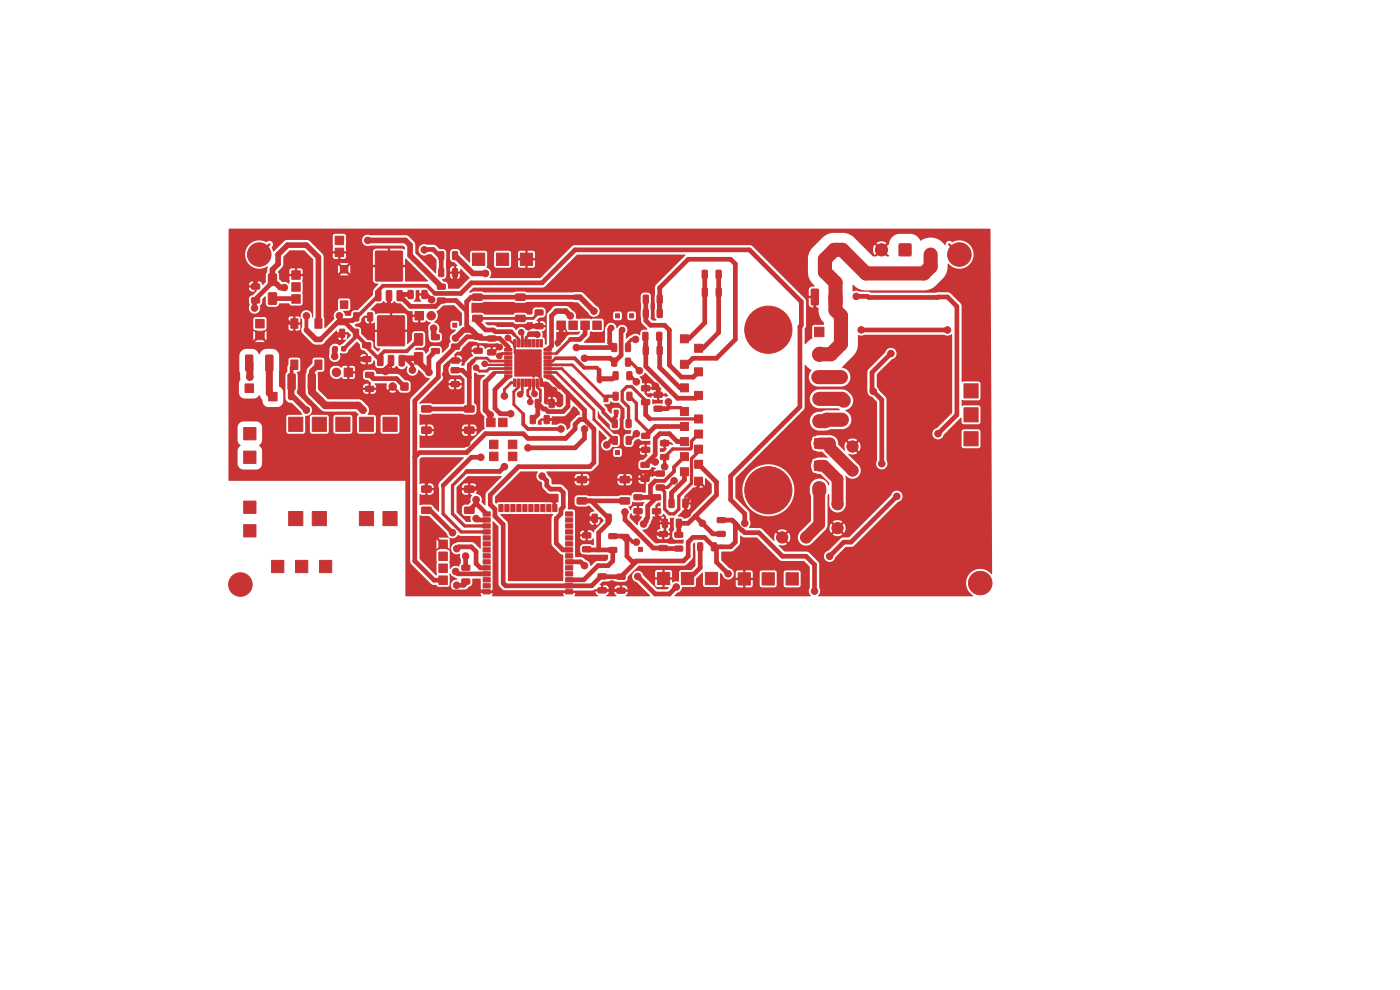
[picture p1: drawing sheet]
<svg xmlns="http://www.w3.org/2000/svg" width="297mm" height="210mm" viewBox="0 0 297 210" stroke-linecap="round" stroke-linejoin="round" font-family="sans-serif">
<g fill="#c83434" stroke="#c83434" stroke-width=".21">
<path d="M172.1 61.4l1.3-.1 .2 .2v3l-.1 .2h-1.2l-.2-.2z"/>
<path d="M176.4 61.4l1.3-.1 .2 .2v3l-.1 .2h-1.2l-.2-.2z"/>
<path d="M107.8 93.4h1.8v1.8h-1.8z"/>
<path d="M107.8 95.9h1.8v1.8h-1.8z"/>
<path d="M103.5 74.3l1.6-.1 .1 .2v.8l-.2 .1h-1.4l-.2-.2z"/>
<path d="M103.5 71.3l1.6-.1 .1 .3v.7l-.2 .2h-1.4l-.2-.3z"/>
<path d="M126.9 121.8l1.6-.1 .1 .3v.7l-.2 .2-1.4-.1-.2-.2z"/>
<path d="M126.9 124.7h1.6l.1 .2v.7l-.2 .2h-1.4l-.2-.2z"/>
<path d="M125.8 68.1h1.8v1.8h-1.8z"/>
<path d="M123.2 68.1h1.8v1.8h-1.8z"/>
<path d="M120.7 68.1h1.8v1.8h-1.8z"/>
<path d="M118.1 68.1h1.8v1.8h-1.8z"/>
<path d="M96 57h.8l.3 .1v1.4l-.2 .2h-.7l-.2-.1z"/>
<path d="M93.1 57h.8l.3 .1v1.4l-.2 .2h-.7l-.2-.1z"/>
<path d="M130 92.6l.8-.1 .2 .2v1.3l-.2 .3h-.7l-.2-.2z"/>
<path d="M132.9 92.6l.8-.1 .2 .2v1.3l-.1 .3h-.7l-.3-.2z"/>
<path d="M151 115.2l.8-.1 .2 .2v1.3l-.1 .3h-.8l-.2-.2z"/>
<path d="M148 115.2l.9-.1 .2 .2v1.3l-.2 .3h-.7l-.2-.2z"/>
<path d="M126.7 79.9h.9v.9h-.9z"/>
<path d="M143.2 115.9l1.5-.1 .2 .3v.7l-.3 .1h-1.3l-.2-.2z"/>
<path d="M143.2 113l1.5-.1 .2 .2v.7l-.3 .2h-1.3l-.2-.2z"/>
<path d="M54.2 67.8h1.8v1.8h-1.8z"/>
<path d="M54.2 70.3h1.8v1.8h-1.8z"/>
<path d="M96 53.4l.8-.1 .3 .2v1.3l-.2 .3h-.7l-.2-.2z"/>
<path d="M93.1 53.4l.8-.1 .3 .2v1.3l-.2 .3h-.7l-.2-.2z"/>
<path d="M113.6 68.7h1.5l.1 .2v.7l-.2 .2-1.4-.1-.1-.2z"/>
<path d="M113.6 65.8l1.5-.1 .1 .3v.7l-.2 .1h-1.4l-.1-.2z"/>
<path d="M136.5 62.6h.8l.3 .1v1.4l-.2 .3h-.7l-.3-.2z"/>
<path d="M139.4 62.6h.9l.2 .1v1.4l-.1 .3h-.8l-.2-.2z"/>
<path d="M138.5 105l1.5-.1 .2 .3v.7l-.3 .2h-1.4l-.1-.3z"/>
<path d="M138.5 108l1.5-.1 .2 .2v.8l-.3 .1h-1.4l-.1-.2z"/>
<path d="M53.4 63.2h1.6l.1 .2v.7l-.2 .2h-1.4l-.2-.2z"/>
<path d="M53.4 60.3l1.6-.1 .1 .3v.7l-.2 .2-1.4-.1-.2-.2z"/>
<path d="M128.1 84.4h.9v.8h-.9z"/>
<path d="M75.1 66.4l.8-.1 .2 .2v1.4l-.1 .2h-.8l-.2-.1z"/>
<path d="M78 66.4l.8-.1 .3 .2v1.4l-.2 .2h-.7l-.2-.1z"/>
<path d="M134.5 105l1.6-.1 .1 .2v.8l-.2 .1h-1.4l-.2-.2z"/>
<path d="M134.5 107.9h1.6l.1 .2v.7l-.2 .2h-1.4l-.2-.3z"/>
<path d="M77.6 79h1.6l.1 .2v.7l-.2 .2h-1.4l-.2-.2z"/>
<path d="M77.6 82l1.6-.1 .1 .3v.7l-.2 .2-1.4-.1-.2-.2z"/>
<path d="M73 78.1h1.8v1.8h-1.8z"/>
<path d="M130.3 87h.8v.9h-.8z"/>
<path d="M100.3 62.4h1.9l.1 .2v1l-.2 .1h-1.7l-.2-.2z"/>
<path d="M109.4 62.4h1.9l.1 .2v1l-.2 .1h-1.7l-.2-.2z"/>
<path d="M100.3 66.9h1.9l.1 .2v1l-.2 .1h-1.7l-.2-.2z"/>
<path d="M109.4 66.9h1.9l.1 .2v1l-.2 .1h-1.7l-.2-.2z"/>
<path d="M80.2 75.4h.8l.3 .1v1.8l-.2 .3h-.8l-.2-.2z"/>
<path d="M82.4 75.4h.9l.2 .1 .1 1.8-.2 .3h-.8l-.2-.2z"/>
<path d="M80.1 67h5.7v6.3h-5.7z"/>
<path d="M84.7 75.4h.9l.2 .1v1.8l-.1 .3h-.8l-.2-.2z"/>
<path d="M129.9 89.1l.8-.1 .3 .1v1.4l-.2 .2h-.7l-.2-.1z"/>
<path d="M132.9 89.1l.8-.1 .2 .1v1.4l-.1 .2h-.8l-.2-.1z"/>
<path d="M52 81.4h1.8v1.8h-1.8z"/>
<path d="M57 83.2h1.8v1.8h-1.8z"/>
<path d="M130.1 78.9l.8-.1 .2 .2 .1 1.3-.2 .3h-.7l-.2-.2z"/>
<path d="M133 78.9l.8-.1 .3 .2v1.3l-.2 .3h-.7l-.2-.2z"/>
<path d="M129.8 72.9h.8l.2 .1 .1 1.4-.2 .2h-.7l-.2-.2z"/>
<path d="M132.7 72.9h.8l.3 .1v1.4l-.2 .2h-.7l-.2-.2z"/>
<path d="M123.6 116h1.6l.2 .2-.1 .7-.2 .2h-1.4l-.1-.3z"/>
<path d="M123.6 113.1l1.6-.1 .2 .2-.1 .8-.2 .1h-1.4l-.1-.2z"/>
<path d="M152.2 112.8l1.5-.1 .2 .2v.8l-.3 .1h-1.3l-.2-.2z"/>
<path d="M152.2 109.8h1.5l.2 .2v.7l-.3 .2h-1.3l-.2-.3z"/>
<path d="M85.1 81.3h1.4v1.4h-1.4z"/>
<path d="M136.1 81.9l1.6-.1 .2 .2-.1 .8-.2 .1h-1.4l-.1-.2z"/>
<path d="M136.1 84.8h1.6l.2 .2-.1 .7-.2 .2h-1.4l-.1-.3z"/>
<path d="M136 101.1l1.6-.1 .1 .2v.8l-.2 .1h-1.4l-.2-.2z"/>
<path d="M136 98.1h1.6l.1 .2v.7l-.2 .2h-1.4l-.2-.3z"/>
<path d="M130.6 66.6h.8v.8h-.8z"/>
<path d="M139.5 121.4h2.6v2.6h-2.6z"/>
<path d="M144.6 121.4h2.6v2.6h-2.6z"/>
<path d="M149.6 121.4h2.6v2.6h-2.6z"/>
<path d="M128.6 109.1l.8-.1 .3 .2v1.4l-.2 .2h-.7l-.2-.1z"/>
<path d="M125.7 109.1l.8-.1 .2 .2v1.4l-.1 .2h-.8l-.2-.1z"/>
<path d="M86.6 61.6h.8l.3 .1v1.4l-.2 .3h-.7l-.3-.2z"/>
<path d="M89.6 61.6h.8l.2 .1v1.4l-.1 .3h-.8l-.2-.2z"/>
<path d="M130.1 83.3l.8-.1 .2 .1 .1 1.4-.2 .2h-.7l-.2-.1z"/>
<path d="M133 83.3l.8-.1 .3 .1v1.4l-.2 .2h-.7l-.2-.1z"/>
<path d="M89.5 103.1h1.8l.2 .2v1l-.3 .2-1.6-.1-.2-.2z"/>
<path d="M98.6 103.1h1.8l.2 .2v1l-.2 .2-1.7-.1-.2-.2z"/>
<path d="M89.5 107.6h1.8l.2 .2v1l-.3 .2-1.6-.1-.2-.2z"/>
<path d="M98.6 107.6h1.8l.2 .2v1l-.2 .2-1.7-.1-.2-.2z"/>
<path d="M112.5 88.2l.9-.1 .2 .2v1.4l-.1 .2h-.8l-.2-.2z"/>
<path d="M115.5 88.2l.8-.1 .2 .2 .1 1.4-.2 .2h-.7l-.3-.2z"/>
<path d="M65.4 79.4l1.3-.1 .2 .2v3l-.1 .2h-1.2l-.2-.2z"/>
<path d="M61.1 79.4l1.3-.1 .2 .2v3l-.1 .2h-1.2l-.2-.2z"/>
<path d="M139.4 65.6h.9l.2 .1v1.4l-.1 .3h-.8l-.2-.2z"/>
<path d="M136.5 65.6h.8l.3 .1v1.4l-.2 .3h-.7l-.3-.2z"/>
<path d="M92.8 63.3l1.6-.1 .1 .2v.8l-.2 .1h-1.4l-.1-.2z"/>
<path d="M92.8 60.3h1.6l.1 .2v.7l-.2 .2h-1.4l-.1-.3z"/>
<path d="M88 66.1h1.8v1.8h-1.8z"/>
<path d="M96.1 68.6h.8v.8h-.8z"/>
<path d="M52.1 75.4l1.3-.1 .2 .2v3l-.1 .2h-1.2l-.2-.2z"/>
<path d="M56.4 75.4l1.3-.1 .2 .2v3l-.1 .2h-1.2l-.2-.2z"/>
<path d="M136.4 70.5l.8-.1 .3 .2v1.4l-.2 .2h-.7l-.2-.1z"/>
<path d="M139.4 70.5l.8-.1 .2 .2v1.4l-.1 .2h-.8l-.2-.1z"/>
<path d="M61.9 57.4h1.8v1.8h-1.8z"/>
<path d="M61.9 60h1.8v1.8h-1.8z"/>
<path d="M61.9 62.5h1.8v1.8h-1.8z"/>
<path d="M72.5 73.6h.8v.8h-.8z"/>
<path d="M70.7 73.6h.8v.8h-.8z"/>
<path d="M72.2 63.8h1.6v1.6h-1.6z"/>
<path d="M72.2 56.3h1.6v1.6h-1.6z"/>
<path d="M75 69.9l.9-.1 .2 .2v1.4l-.2 .2h-.7l-.2-.1z"/>
<path d="M72.1 69.9l.8-.1 .2 .2 .1 1.4-.2 .2h-.7l-.3-.1z"/>
<path d="M79.7 61.7l.9-.1 .2 .2v1.8l-.1 .2h-.8l-.2-.1z"/>
<path d="M82 61.7l.9-.1 .2 .2v1.8l-.1 .2h-.8l-.3-.1z"/>
<path d="M79.7 53.3h5.6v6.3h-5.6z"/>
<path d="M84.3 61.7l.9-.1 .2 .2v1.8l-.2 .2h-.7l-.3-.1z"/>
<path d="M51.7 111.3h2.6v2.6h-2.6z"/>
<path d="M51.7 106.3h2.6v2.6h-2.6z"/>
<path d="M51.7 95.7h2.6v2.6h-2.6z"/>
<path d="M51.7 90.7h2.6v2.6h-2.6z"/>
<path d="M113.6 84.8l.8-.1 .2 .1 .1 1.4-.2 .3h-.7l-.3-.2z"/>
<path d="M116.5 84.8l.9-.1 .2 .1v1.4l-.1 .3h-.8l-.2-.2z"/>
<path d="M131.6 105.6h1.8l.2 .2v1l-.3 .2-1.6-.1-.2-.2z"/>
<path d="M122.5 105.6h1.8l.2 .2v1l-.2 .2-1.7-.1-.2-.2z"/>
<path d="M131.6 101.1h1.8l.2 .2v1l-.3 .2-1.6-.1-.2-.2z"/>
<path d="M122.5 101.1h1.8l.2 .2v1l-.2 .2-1.7-.1-.2-.2z"/>
<path d="M71.1 52.6h1.8v1.8h-1.8z"/>
<path d="M71.1 50.1h1.8v1.8h-1.8z"/>
<path d="M98 119.9h1.5l.2 .2v.7l-.3 .2h-1.3l-.2-.3z"/>
<path d="M98 122.9l1.5-.1 .2 .2v.8l-.3 .1h-1.3l-.2-.2z"/>
<path d="M93.1 122.2h1.8v1.8h-1.8z"/>
<path d="M93.1 119.6h1.8v1.8h-1.8z"/>
<path d="M93.1 117.1h1.8v1.8h-1.8z"/>
<path d="M93.1 114.6h1.8v1.8h-1.8z"/>
<path d="M100.6 70.9h1.6l.1 .2v.8l-.2 .1h-1.4l-.2-.2z"/>
<path d="M100.6 73.9l1.6-.1 .1 .3v.7l-.2 .2h-1.4l-.2-.3z"/>
<path d="M156.6 121.5h2.6v2.6h-2.6z"/>
<path d="M161.7 121.5h2.6v2.6h-2.6z"/>
<path d="M166.8 121.5h2.6v2.6h-2.6z"/>
<path d="M95.7 78h1.6l.2 .2-.1 .8-.2 .1h-1.4l-.1-.2z"/>
<path d="M95.7 81l1.6-.1 .2 .3-.1 .7-.2 .2h-1.4l-.1-.3z"/>
<path d="M66.8 67.6h1.5v2h-1.5z"/>
<path d="M61.7 67.6h1.5v2h-1.5z"/>
<path d="M61.7 76.4h1.5v2h-1.5z"/>
<path d="M66.8 76.4h1.5v2h-1.5z"/>
<path d="M141.9 106l.9-.1 .2 .1v1.4l-.1 .3h-.8l-.2-.2z"/>
<path d="M144.9 106l.8-.1 .3 .1v1.4l-.2 .3h-.7l-.3-.2z"/>
<path d="M129.2 113.2h1.5l.2 .2v.7l-.3 .2h-1.3l-.2-.3z"/>
<path d="M129.2 116.2l1.5-.1 .2 .2v.8l-.3 .1h-1.3l-.2-.2z"/>
<path d="M95.8 76l1.6-.1 .1 .3v.7l-.2 .2-1.4-.1-.2-.2z"/>
<path d="M95.8 73h1.6l.1 .2v.8l-.2 .1h-1.4l-.2-.2z"/>
<path d="M149 57.4l.8-.1 .3 .2v1.3l-.2 .3h-.7l-.2-.2z"/>
<path d="M152 57.4l.8-.1 .2 .2v1.3l-.1 .3h-.8l-.2-.2z"/>
<path d="M120 125.1h1.5v.9h-1.5z"/>
<path d="M120 123.8h1.5v.9h-1.5z"/>
<path d="M120 122.6h1.5v.9h-1.5z"/>
<path d="M120 121.3h1.5v.9h-1.5z"/>
<path d="M120 120h1.5v.9h-1.5z"/>
<path d="M120 118.7h1.5v.9h-1.5z"/>
<path d="M120 117.5h1.5v.9h-1.5z"/>
<path d="M120 116.2h1.5v.9h-1.5z"/>
<path d="M120 114.9h1.5v.9h-1.5z"/>
<path d="M120 113.7h1.5v.9h-1.5z"/>
<path d="M120 112.4h1.5v.9h-1.5z"/>
<path d="M120 111.1h1.5v.9h-1.5z"/>
<path d="M120 109.9h1.5v.9h-1.5z"/>
<path d="M120 108.6h1.5v.9h-1.5z"/>
<path d="M117.3 107h.9v1.5h-.9z"/>
<path d="M116 107h.9v1.5h-.9z"/>
<path d="M114.7 107h.9v1.5h-.9z"/>
<path d="M113.4 107h.9v1.5h-.9z"/>
<path d="M112.2 107h.9v1.5h-.9z"/>
<path d="M110.9 107h.9v1.5h-.9z"/>
<path d="M109.6 107h.9v1.5h-.9z"/>
<path d="M108.4 107h.9v1.5h-.9z"/>
<path d="M107.1 107h.9v1.5h-.9z"/>
<path d="M105.8 107h.9v1.5h-.9z"/>
<path d="M102.5 108.6h1.5v.9h-1.5z"/>
<path d="M102.5 109.9h1.5v.9h-1.5z"/>
<path d="M102.5 111.1h1.5v.9h-1.5z"/>
<path d="M102.5 112.4h1.5v.9h-1.5z"/>
<path d="M102.5 113.7h1.5v.9h-1.5z"/>
<path d="M102.5 114.9h1.5v.9h-1.5z"/>
<path d="M102.5 116.2h1.5v.9h-1.5z"/>
<path d="M102.5 117.5h1.5v.9h-1.5z"/>
<path d="M102.5 118.7h1.5v.9h-1.5z"/>
<path d="M102.5 120h1.5v.9h-1.5z"/>
<path d="M102.5 121.3h1.5v.9h-1.5z"/>
<path d="M102.5 122.6h1.5v.9h-1.5z"/>
<path d="M102.5 123.8h1.5v.9h-1.5z"/>
<path d="M102.5 125.1h1.5v.9h-1.5z"/>
<path d="M114.4 118.8h.9v.9h-.9z"/>
<path d="M114.4 117.4h.9v.9h-.9z"/>
<path d="M114.4 116h.9v.9h-.9z"/>
<path d="M113 118.8h.9v.9h-.9z"/>
<path d="M113 117.4h.9v.9h-.9z"/>
<path d="M113 116h.9v.9h-.9z"/>
<path d="M111.6 118.8h.9v.9h-.9z"/>
<path d="M111.6 117.4h.9v.9h-.9z"/>
<path d="M111.6 116h.9v.9h-.9z"/>
<path d="M143.5 110.2l.8-.1 .3 .2v1.4l-.2 .2h-.7l-.2-.2z"/>
<path d="M140.6 110.2l.8-.1 .2 .2v1.4l-.1 .2h-.8l-.2-.2z"/>
<path d="M140.2 93.5l1.5-.1 .2 .3v.7l-.3 .2h-1.3l-.2-.3z"/>
<path d="M140.2 96.4h1.5l.2 .2v.8l-.3 .1h-1.3l-.2-.2z"/>
<path d="M88 70.8h1.6v2.4h-1.6z"/>
<path d="M88 74.8h1.6v2.4h-1.6z"/>
<path d="M129.8 76h.8l.2 .1 .1 1.4-.2 .2h-.7l-.2-.2z"/>
<path d="M132.7 76h.8l.3 .1v1.4l-.2 .2h-.7l-.2-.2z"/>
<path d="M57 58.2h1.6v2.3h-1.6z"/>
<path d="M57 62.2h1.6v2.3h-1.6z"/>
<path d="M91.6 74l1.5-.1 .1 .3v.7l-.2 .1h-1.4l-.1-.2z"/>
<path d="M91.6 71h1.5l.1 .2v.7l-.2 .2h-1.4l-.1-.2z"/>
<path d="M89.5 86.1h1.8l.2 .2v1l-.3 .2-1.6-.1-.2-.2z"/>
<path d="M98.6 86.1h1.8l.2 .2v1l-.2 .2-1.7-.1-.2-.2z"/>
<path d="M89.5 90.6h1.8l.2 .2v1l-.3 .2-1.6-.1-.2-.2z"/>
<path d="M98.6 90.6h1.8l.2 .2v1l-.2 .2-1.7-.1-.2-.2z"/>
<path d="M105.8 88.7h1.8v1.8h-1.8z"/>
<path d="M103.2 88.7h1.8v1.8h-1.8z"/>
<path d="M139.9 115.8l1.5-.1 .2 .2v.8l-.2 .1h-1.4l-.2-.2z"/>
<path d="M139.9 112.8l1.5-.1 .2 .3v.7l-.2 .2h-1.4l-.2-.3z"/>
<path d="M136.2 94.9h1.5l.2 .2v.7l-.3 .2h-1.4l-.1-.3z"/>
<path d="M136.2 92l1.5-.1 .2 .2v.8l-.3 .1h-1.4l-.1-.2z"/>
<path d="M135.4 116.1h.9v.9h-.9z"/>
<path d="M130.6 95.6h.8v.8h-.8z"/>
<path d="M139.2 100l1.6-.1 .2 .2-.1 .8-.2 .1h-1.4l-.1-.2z"/>
<path d="M139.2 102.9h1.6l.2 .2-.1 .7-.2 .2h-1.4l-.1-.3z"/>
<path d="M77 72.7h1.5l.2 .2v.8l-.3 .1h-1.3l-.2-.2z"/>
<path d="M77 75.7l1.5-.1 .2 .3v.7l-.3 .2h-1.3l-.2-.3z"/>
<path d="M152 61.2l.8-.1 .2 .2v1.4l-.1 .2h-.8l-.2-.2z"/>
<path d="M149 61.2l.8-.1 .3 .2v1.4l-.2 .2h-.7l-.2-.2z"/>
<path d="M103.8 93.4h1.8v1.8h-1.8z"/>
<path d="M103.8 95.9h1.8v1.8h-1.8z"/>
<path d="M139.4 73.5l.9-.1 .2 .2v1.4l-.1 .2h-.8l-.2-.1z"/>
<path d="M136.5 73.5l.8-.1 .2 .2 .1 1.4-.2 .2h-.7l-.3-.1z"/>
<path d="M130.9 121.8h1.6l.1 .2v.8l-.2 .1h-1.4l-.2-.2z"/>
<path d="M130.9 124.8l1.6-.1 .1 .3v.7l-.2 .2-1.4-.1-.2-.2z"/>
<path d="M204.5 91.6h3v3h-3z"/>
<path d="M204.5 86.5h3v3h-3z"/>
<path d="M204.5 81.4h3v3h-3z"/>
<path d="M190.8 51.8h2.4v2.4h-2.4z"/>
<path d="M110.4 53.7h2.6v2.6h-2.6z"/>
<path d="M105.3 53.7h2.6v2.6h-2.6z"/>
<path d="M100.2 53.7h2.6v2.6h-2.6z"/>
<path d="M57.6 118.9h2.6v2.6h-2.6z"/>
<path d="M62.7 118.9h2.6v2.6h-2.6z"/>
<path d="M67.8 118.9h2.6v2.6h-2.6z"/>
<path d="M61.2 108.5h3v3h-3z"/>
<path d="M66.2 108.5h3v3h-3z"/>
<path d="M76.2 108.5h3v3h-3z"/>
<path d="M81.2 108.5h3v3h-3z"/>
<path d="M81.2 88.5h3v3h-3z"/>
<path d="M76.2 88.5h3v3h-3z"/>
<path d="M71.2 88.5h3v3h-3z"/>
<path d="M66.2 88.5h3v3h-3z"/>
<path d="M61.2 88.5h3v3h-3z"/>
<path d="M144.3 71h1.7v1.7h-1.7z"/>
<path d="M147.4 73h1.6v1.7h-1.6z"/>
<path d="M144.3 76.4h1.7v1.7h-1.7z"/>
<path d="M147.4 78h1.6v1.7h-1.6z"/>
<path d="M144.3 81.4h1.7v1.7h-1.7z"/>
<path d="M147.4 83h1.6v1.7h-1.6z"/>
<path d="M144.3 86.4h1.7v1.7h-1.7z"/>
<path d="M147.4 88h1.6v1.7h-1.6z"/>
<path d="M144.3 89.6h1.7v1.7h-1.7z"/>
<path d="M147.4 91.2h1.6v1.7h-1.6z"/>
<path d="M144.3 92.8h1.7v1.7h-1.7z"/>
<path d="M147.4 94.4h1.6v1.7h-1.6z"/>
<path d="M144.3 96h1.7v1.7h-1.7z"/>
<path d="M147.4 97.6h1.6v1.7h-1.6z"/>
<path d="M144.3 99.2h1.7v1.7h-1.7z"/>
<path d="M147.4 101.2h1.6v1.7h-1.6z"/>
<path d="M172.8 102.5h2v2h-2z"/>
<path d="M172.8 97.8h2v2h-2z"/>
<path d="M172.8 93.1h2v2h-2z"/>
<path d="M172.8 88.3h2v2h-2z"/>
<path d="M172.8 83.6h2v2h-2z"/>
<path d="M172.8 78.9h2v2h-2z"/>
<path d="M172.8 74.2h2v2h-2z"/>
<path d="M172.8 69.4h2v2h-2z"/>
<path d="M138.8 83.2h1.6l.1 .2v.8l-.2 .1h-1.4l-.2-.2z"/>
<path d="M138.8 86.2l1.6-.1 .1 .3v.7l-.2 .2-1.4-.1-.2-.2z"/>
<path d="M133.6 66.6h.8v.8h-.8z"/>
<path d="M107.1 73.9h1.5v.5l-1.5 .1z"/>
<path d="M107.1 74.7h1.5v.5l-1.5 .1z"/>
<path d="M107.1 75.5h1.5v.5l-1.5 .1z"/>
<path d="M107.1 76.3h1.5v.5l-1.5 .1z"/>
<path d="M107.1 77.1h1.5v.5l-1.5 .1z"/>
<path d="M107.1 77.9h1.5v.5l-1.5 .1z"/>
<path d="M107.1 78.7h1.5v.5l-1.5 .1z"/>
<path d="M107.1 79.5h1.5v.5l-1.5 .1z"/>
<path d="M108.9 80.4h.6l-.1 1.6-.5-.1z"/>
<path d="M109.7 80.4h.6l-.1 1.6-.5-.1z"/>
<path d="M110.5 80.4h.6l-.1 1.6-.5-.1z"/>
<path d="M111.3 80.4h.6l-.1 1.6-.5-.1z"/>
<path d="M112.1 80.4h.6l-.1 1.6-.5-.1z"/>
<path d="M112.9 80.4h.6l-.1 1.6-.5-.1z"/>
<path d="M113.7 80.4h.6l-.1 1.6-.5-.1z"/>
<path d="M114.5 80.4h.6l-.1 1.6-.5-.1z"/>
<path d="M115.4 79.5h1.5l.1 .5-1.6 .1z"/>
<path d="M115.4 78.7h1.5l.1 .5-1.6 .1z"/>
<path d="M115.4 77.9h1.5l.1 .5-1.6 .1z"/>
<path d="M115.4 77.1h1.5l.1 .5-1.6 .1z"/>
<path d="M115.4 76.3h1.5l.1 .5-1.6 .1z"/>
<path d="M115.4 75.5h1.5l.1 .5-1.6 .1z"/>
<path d="M115.4 74.7h1.5l.1 .5-1.6 .1z"/>
<path d="M115.4 73.9h1.5l.1 .5-1.6 .1z"/>
<path d="M114.5 72.1h.6l-.1 1.5h-.5z"/>
<path d="M113.7 72.1h.6l-.1 1.5h-.5z"/>
<path d="M112.9 72.1h.6l-.1 1.5h-.5z"/>
<path d="M112.1 72.1h.6l-.1 1.5h-.5z"/>
<path d="M111.3 72.1h.6l-.1 1.5h-.5z"/>
<path d="M110.5 72.1h.6l-.1 1.5h-.5z"/>
<path d="M109.7 72.1h.6l-.1 1.5h-.5z"/>
<path d="M108.9 72.1h.6l-.1 1.5h-.5z"/>
<circle cx="171" cy="114" r="1.2"/>
<circle cx="165.9" cy="114" r="1.2"/>
<circle cx="180.9" cy="99.8" r="1.2"/>
<circle cx="180.9" cy="94.7" r="1.2"/>
<circle cx="71.4" cy="79" r=".9"/>
<circle cx="83.3" cy="82" r=".8"/>
<circle cx="51" cy="124" r="2.5"/>
<circle cx="208" cy="123.7" r="2.5"/>
<circle cx="91.5" cy="67" r=".9"/>
<circle cx="55" cy="54" r="2.5"/>
<circle cx="114.9" cy="118.5" r=".3"/>
<circle cx="114.9" cy="117.1" r=".3"/>
<circle cx="114.2" cy="119.2" r=".3"/>
<circle cx="114.2" cy="117.8" r=".3"/>
<circle cx="114.2" cy="116.4" r=".3"/>
<circle cx="113.5" cy="118.5" r=".3"/>
<circle cx="113.5" cy="117.1" r=".3"/>
<circle cx="112.8" cy="119.2" r=".3"/>
<circle cx="112.8" cy="117.8" r=".3"/>
<circle cx="112.8" cy="116.4" r=".3"/>
<circle cx="112.1" cy="118.5" r=".3"/>
<circle cx="112.1" cy="117.1" r=".3"/>
<circle cx="203.5" cy="54" r="2.5"/>
<circle cx="177.7" cy="112" r="1.2"/>
<circle cx="177.7" cy="107" r="1.2"/>
<circle cx="187" cy="53" r="1.3"/>
<circle cx="163" cy="69.9" r="5"/>
<circle cx="163" cy="104" r="5"/>
<circle cx="116" cy="53" r=".7"/>
<circle cx="117.5" cy="82.9" r=".7"/>
<circle cx="128.7" cy="94.4" r=".7"/>
<circle cx="132.6" cy="108.6" r=".7"/>
<circle cx="107" cy="84" r=".7"/>
<circle cx="103" cy="58" r=".7"/>
<circle cx="110.6" cy="70.5" r=".6"/>
<circle cx="87.5" cy="78.5" r=".7"/>
<circle cx="132" cy="70" r=".6"/>
<circle cx="129.7" cy="69.6" r=".6"/>
<circle cx="113.4" cy="83.6" r=".6"/>
<circle cx="112.5" cy="85.3" r=".6"/>
<circle cx="114" cy="71" r=".6"/>
<circle cx="96.7" cy="121.2" r=".7"/>
<circle cx="91.6" cy="63.6" r=".7"/>
<circle cx="139.1" cy="81.9" r=".7"/>
<circle cx="136.5" cy="111.2" r=".7"/>
<circle cx="62.9" cy="54.4" r=".7"/>
<circle cx="178" cy="80" r="1"/>
<circle cx="179" cy="85" r="1"/>
<circle cx="178.6" cy="89" r="1"/>
<circle cx="201" cy="70" r=".7"/>
<circle cx="182.7" cy="70" r=".7"/>
<circle cx="181.6" cy="62.9" r=".7"/>
<circle cx="135" cy="115" r=".7"/>
<circle cx="104" cy="88" r=".7"/>
<circle cx="108.3" cy="87.8" r=".7"/>
<circle cx="91" cy="79" r=".7"/>
<circle cx="72" cy="67" r=".7"/>
<circle cx="102" cy="97" r=".7"/>
<circle cx="107" cy="99" r=".7"/>
<circle cx="112" cy="95" r=".7"/>
<circle cx="126" cy="66" r=".7"/>
<circle cx="121" cy="67" r=".7"/>
<circle cx="197.4" cy="54" r=".7"/>
<circle cx="96.9" cy="116.4" r=".7"/>
<circle cx="96.9" cy="124.2" r=".7"/>
<circle cx="96.6" cy="71.7" r=".7"/>
<circle cx="92" cy="69.6" r=".7"/>
<circle cx="78" cy="51" r=".7"/>
<circle cx="65" cy="67" r=".7"/>
<circle cx="60.3" cy="61" r=".7"/>
<circle cx="54" cy="65.3" r=".7"/>
<circle cx="71" cy="75.6" r=".7"/>
<circle cx="65" cy="87" r=".7"/>
<circle cx="77" cy="87" r=".7"/>
<circle cx="53" cy="80" r=".7"/>
<circle cx="154.5" cy="121.7" r=".7"/>
<circle cx="143.5" cy="124.5" r=".7"/>
<circle cx="135.3" cy="122.3" r=".7"/>
<circle cx="199" cy="92" r=".7"/>
<circle cx="187.1" cy="98.4" r=".7"/>
<circle cx="189" cy="75" r=".7"/>
<circle cx="190.3" cy="105.3" r=".7"/>
<circle cx="185.2" cy="83" r=".7"/>
<circle cx="118.3" cy="72.7" r=".6"/>
<circle cx="121" cy="102" r=".7"/>
<circle cx="124" cy="110" r=".7"/>
<circle cx="60" cy="67" r=".7"/>
<circle cx="103" cy="103" r=".7"/>
<circle cx="129.8" cy="123.9" r=".7"/>
<circle cx="90.9" cy="100.9" r=".7"/>
<circle cx="138.6" cy="112.4" r=".7"/>
<circle cx="97" cy="60" r=".7"/>
<circle cx="81.8" cy="78.8" r=".7"/>
<circle cx="117.5" cy="106" r=".7"/>
<circle cx="135" cy="96" r=".7"/>
<circle cx="124.2" cy="111.9" r=".7"/>
<circle cx="87.4" cy="125.4" r=".7"/>
<circle cx="82" cy="65" r=".7"/>
<circle cx="54.2" cy="58.1" r=".7"/>
<circle cx="107.7" cy="71.7" r=".6"/>
<circle cx="71" cy="72" r=".7"/>
<circle cx="145.8" cy="109" r=".7"/>
<circle cx="133" cy="99" r=".7"/>
<circle cx="135" cy="110" r=".7"/>
<circle cx="94.6" cy="79.4" r=".7"/>
<circle cx="134.7" cy="100.1" r=".7"/>
<circle cx="121.8" cy="87.2" r=".7"/>
<circle cx="75.1" cy="75.2" r=".7"/>
<circle cx="99" cy="94" r=".7"/>
<circle cx="158" cy="111" r=".7"/>
<circle cx="176" cy="118" r=".7"/>
<circle cx="141.8" cy="85.3" r=".7"/>
<circle cx="135" cy="92" r=".7"/>
<circle cx="135" cy="81" r=".7"/>
<circle cx="141" cy="99" r=".7"/>
<circle cx="135.6" cy="78.6" r=".7"/>
<circle cx="139" cy="98" r=".7"/>
<circle cx="134.8" cy="72" r=".7"/>
<circle cx="143" cy="102" r=".7"/>
<circle cx="149" cy="111" r=".7"/>
<circle cx="119" cy="91" r=".7"/>
<circle cx="101" cy="110" r=".7"/>
<circle cx="124" cy="120" r=".7"/>
<circle cx="124" cy="76" r=".7"/>
<circle cx="122.3" cy="73.7" r=".7"/>
<circle cx="110.3" cy="83.7" r=".6"/>
<circle cx="101" cy="78" r=".6"/>
<circle cx="102.8" cy="77.2" r=".6"/>
<circle cx="96" cy="113" r=".7"/>
<circle cx="98.8" cy="118" r=".7"/>
<circle cx="101" cy="106" r=".7"/>
<circle cx="124" cy="91" r=".7"/>
<circle cx="90" cy="53" r=".7"/>
<circle cx="115" cy="101" r=".7"/>
<circle cx="172.9" cy="66.8" r=".7"/>
<circle cx="172.8" cy="125.4" r=".7"/>
<circle cx="141" cy="94" r=".7"/>
<circle cx="118.7" cy="85.7" r=".6"/>
<circle cx="105.9" cy="75.5" r=".6"/>
<circle cx="106" cy="73.6" r=".6"/>
<circle cx="112.1" cy="69.4" r=".6"/>
</g>
<g fill="none" stroke="#c83434" stroke-width="1">
<path d="M54.2 58.1v2.6M54.2 63.7l-.2 .2v1.4M75.1 75.2l1 1h1.7M78.4 79.5l.8 .8h4.9l1.7 1.7M84.8 62.7l2.3 2.3h5.3l1.2-1.3M85.2 76.5v.8M92.4 74.5l-1.4 1.3v3.2M104.3 71.8h1.7l1.8 1.8v.4M119 69.4v2.7l-.7 .6M129.7 69.6l-.4 .3v2.9l1 .9h-8M132 70l-.2 .2v5.2M181.6 62.9h2.5l.2 .2 16.7-.1 2 2v23l-4 4"/>
<path d="M107.8 80h-.2l-2.6 2.6v4l1.1 1.2h2.2M120.5 83.5v2.7l-1.1 1.1h-3.1l-.6-.5h-.4l-1.2-1.2v2.3l-1.1 1.1M124 89l2 2v7.1l-.9 .9h-15.1l-2 2M130.4 93.4h-.7l-1 1M139.1 81.9l.5 .6v1.2M141.8 86.5l-.2 .2h-2M96.9 116.4l.4-.4h2.7l1 1v2.5l.9 1h1.3M98.8 118v2.4M101 110l.3 .3h1.9M104 107l1 1v1.5l1.7 1.8v12.5l.6 .5M115 101l1 1v1l.7 .8h2l.8 .7v3.1l-.5 .5v.9l-1 1v5.2l1.4 1.5h1.3M126.2 109.9l-2.2 .1"/>
<path d="M132.6 108.6v1.7l6 6h2.1M135.3 105.5h2.7M139.3 105.5l-1.9 1.9v2.4l-.4 .4 .1 .4-.6 .6M140.1 100.5h-2.1l-1.2 1.1M152 116v3.3l2.5 2.4M155.5 110.5l2.5 2.5h3l5 5h5l1.8 1.8v5.6M190.3 105.3l-9.8 9.7h-1.5l-3 3M96.7 121.2l.5 .5h6M98.8 123.4v.3l-.4 .5h-1.5M135.3 122.3l3.7 3.7h3M142 126h.1M143.5 124.5l-1.5 1.5"/>
</g>
<path d="M106 73.6h-.2l-1.1 1.2h-.4M107.7 71.7l1.1 1.1h.4v1.9l5.6 5.6v.9" fill="none" stroke="#c83434" stroke-width=".5"/>
<g fill="none" stroke="#c83434" stroke-width=".6">
<path d="M101 78l.7 .7h1.6l.5-.5h4M106.4 75l-.5 .5M107.8 76.6h-3.9l-.6-.6h-2.3l-1.4 1.5M110.6 70.5l.2 .3M112.4 70.9l-.8 .7v1.2M172.9 65.9h.1M172.9 63v3.8M109.2 81.2h-.8l-1.4 1.4v1.4M110 81.2v.9l-1 1v2.7l2 2M110.8 81.2v2l-.5 .5M112 83.8l.5 .6v.9M113.2 81.2l-.1 1.8 .3 .6"/>
<path d="M114 81.2v.9l.6 .7v2.3l-.5 .5M116 85h1.1l.7 .7h.9M121.8 87.2v1.1l-.5 .5h-.3l-.2 .2h-4.8M124.2 111.9v1.3l.3 .4M134.7 100.1h.6l1.5 1.5M135.3 108.4v1.3l-.3 .3M145.4 106.8v1.1l.4 .5v.6M87.4 125.4h15.1l.2 .1h.5"/>
</g>
<path d="M83 76.5v.5l-1.2 1.2v.6M86 76l1.5 1.5v1M90.1 62.5h.4l1.1 1.1M111 87.8v2.2l1 1h7" fill="none" stroke="#c83434" stroke-width=".8"/>
<path d="M100.3 58h2.7M58.7 60.3l.8 .7h.8M71.1 74l-.1 1.6M85.2 76.5l.5-.5h3.1v.8l2.2 2.2M92 69.6v1.6l.4 .3M101.4 71.4l-1.4-1.4h-1.7l-1.7 1.7M112.4 70.9h1.5l.1 .1" fill="none" stroke="#c83434" stroke-width="1.2"/>
<path d="M110.3 83.3v.4" fill="none" stroke="#c83434" stroke-width=".4"/>
<path d="M96.6 76.5h-.9l-1.1 1.1v1.8M133.2 76.8h.6l1.8 1.8M133.5 79.7h.2l1.3 1.3M134.8 72h-.8l-.8 .8v.9M141.8 85.3v1.2h2.6l.8 .8M90.9 100.9v1.1l-.5 .5v1.3M103 103h-1.5l-.7 .8h-1.2" fill="none" stroke="#c83434" stroke-width=".7"/>
<path d="M178.6 89h-3.2l-.4 .3h-1.2" fill="none" stroke="#c83434" stroke-width="3"/>
<path d="M75.1 75.2v.3" fill="none" stroke="#c83434" stroke-width=".3"/>
<circle cx="54.2" cy="58.1" r=".5" fill="#c83434"/>
<path d="M57.8 59.3v-2.1l1.2-1.2v-2l2-2h4l2.5 2.6v14M78 51h8l1 1v2.2l6.6 6.6M65 70l2 2h1M67.5 77.4l-1.4 1.4v2.2M118 66h2l1 1M122 63h1l3 3M61.7 84.3v-3.7l.2 .2v3.1l3.1 3.1M67.3 90h.4M103 81v6l1 1" fill="none" stroke="#c83434" stroke-width="1.2"/>
<path d="M173.8 75.2v.1M173.9 75l-.1 .2M177.3 63v2.8l1.1 1.2v6l-2.1 2.2h-2.5M173.6 80h4.8M173.8 84.6h4.8l.4 .4" fill="none" stroke="#c83434" stroke-width="3"/>
<g fill="none" stroke="#c83434" stroke-width=".8">
<path d="M55 71l.1 .2M55 71h.1M62.4 77.4l-.5 .6v3l-.2 .2M62.7 63.3l.1 .5M65 67v3M75.5 71l2.3 2.2v.4l2.9 2.9v-1.1l.8-.9h4.8l2.5-2.5M75.5 70.7v.7l-2.6 2.6M82.5 62.7v1.8l-.5 .5M90.1 62.5h.4l.5 .5M92.2 62.2l-1.6-1.6h-9.4l-1 1v1.1l-4.4 4.5h-.2l-.4 .4M61.5 80.4l.2 .2M66.5 80.4l-.6 .6"/>
<path d="M145.2 96.9l-2.2 2.2v.9l-2 2h-2M108 101l-2.5 2.5M133 113.7l1.3 1.3h.7"/>
</g>
<g fill="none" stroke="#c83434" stroke-width="1">
<path d="M57.8 59.9l-3.6 3.5M96.5 57.8v1.7l.5 .5M54.7 68.3l.4 .4M57.8 63.3h4.9M58.7 60.3l.6 .6M71.5 68.5h1.8l2.2 2.2M72 68l-4 4M72 67v1M75.6 67.2l-.8 .8h-2.8M87.1 62.5h-2l-.3 .2M93.3 63.7h3.4l2.3 2.3M96.6 73.5l-3.6 3.7v2.8l-5 5v34l4.1 4.1h2"/>
<path d="M101.8 71.8h2.5M114.4 69.2h-2.1l-.2 .2M122 63h-22l-1 1v5l2.4 2.4h-2.3l-2.1 2.1M131.8 75.4l-1.5 1.4M189 75l-4 4v3.8l2.1 2v13.6M102 97h-2l-6 6M107 99l-1 1h-7M112 95h10M116.2 80h.8l7 7v2h-1l-1 1v1l-2 2h-8l-1-1h-8l-4 4h-10l-1 1M130 113.7h3.1M132 113.7l1 1v3.3l1.1 1.1h.9M135 119.1l-3.3 3.2h-4.2l-2 2h-5.5"/>
<path d="M139 102l-1 1v2.5h1.3M153 110.3h2.3l.7 .7v4l-1 1h-3.5l-2-2h-2.5l-1 1v3l-1 1-10 .1M94 123.1l.3 .3"/>
</g>
<path d="M66.1 81v2.1l2.9 2.9h7l1 1" fill="none" stroke="#c83434" stroke-width="1.6"/>
<path d="M52.9 77l.1 .1v2.9M57.1 77v6.4l.8 .7" fill="none" stroke="#c83434" stroke-width="1.5"/>
<g fill="none" stroke="#c83434" stroke-width=".6">
<path d="M60 67l1.6 1.6h.8M72.6 70.7h-.3l-1.3 1.3M101 63h.3M116.2 79.9h.1M114.8 81.2l1.2 1.2v2.6M133 99l-.5 .5v2.3M137 95.4h-1.4l-.6 .6M117.5 106v1.6l.2 .2M123.5 101.8h-2.3l-.2 .2M139.3 108.5v.7l1.8 1.8v1.9l-.4 .4h-1.1l-1-.9M148.2 102.1v1l-2.1 2.1v.9l-.7 .7M103.2 125.5h17.5"/>
<path d="M127.7 125.2l4 .1M129.8 123.9l.2 .2v1.1"/>
</g>
<path d="M173.8 94.1h2.3v.9l4.8 4.8M177.7 101.7v5.3" fill="none" stroke="#c83434" stroke-width="2.5"/>
<path d="M54.2 60.7v.1M96.6 73.5h.4M101.4 71.4l.4 .4M113.1 89h-.1" fill="none" stroke="#c83434" stroke-width=".5"/>
<path d="M99.6 91.3v2.2l-.6 .5" fill="none" stroke="#c83434" stroke-width=".7"/>
<circle cx="54.7" cy="68.3" r=".5" fill="#c83434"/>
<path d="M58.3 58.8l-.5 .5v.6M54.2 63.4v.3M108.5 70.4l.6 .6M117.8 76h4.1l2 2h2.7l.5 .5M145.1 77.1h.1M85.8 82l.1 .1M121.5 80.5l6.5 6.5v.4l2.4 2.5M130.7 87.4v.9l-.9 .9" fill="none" stroke="#c83434" stroke-width=".8"/>
<g fill="none" stroke="#c83434" stroke-width="1">
<path d="M57.8 59.3l.9 1M90 53l1.9-.1 1.3 1.3h.4v3.6M149.5 58.2v10.3l-3.4 3.4h-.9M152.5 58.2v12.3l-3.4 3.4h-.9M92.2 62.2h5.6l2.2-2.2h15l7-7h37l11 11v5l-.3 .3v17l-14.7 14.7v5l3 3v2M96.6 78.5h1.5l1.5 1.5M100.4 76.6l-.8 .9v9.3h-9.2M101.3 68.3l1.7 1.7h1.7l.4 .4h3.4M104.8 79.2l-1.8 1.8M118 66l-1 1v6.4l-.6 .6h-.2M121.5 69.3l.1 .1M124 76h5.5l.8 .8"/>
<path d="M124.1 69v1.9l-1.1 1.1h-2M127.1 78.5v1.9h2.8l.7-.7M137 71.4v6.3l6.8 6.8h3.8l.6-.6M137 73h.1M137 63.5v4.5l1 1h3l1 1v7.4l2.6 2.6h2.5l1.1-1.1M139.9 71.4v6.5l4.4 4.4h.9M139.9 67v-5.9l6.1-6.1h9l1 1v16l-4 4h-5l-1.3 1.3h-.5M182.7 70h.1M182.7 70h18.3M124 91v2l-2 2M127.1 80.7l.2 .2M137 85.3v2.7l.9 .9"/>
<path d="M145.2 90.5h-6.2l-2 2M145.2 93.7h-1.5l-1.7-1.7h-2l-1 1v3.5l-2.2 2.1M148.2 98.5l3.8 3.8v2.7l-6 6h-2M90.4 108.3h.8l4.8 4.7M101 106v.8l-1.4 1.5M101 106.8l2.2 2.2M108 101l-4 4v2M120.7 119.2h2.5l.8 .8M123.5 106.3h9M124.5 116.5l.1 .2h5.4v2.3l-1 1h-2.1l-3 3h-3.2M125.4 106.3l3.7 3.6v1l-2.1 2.1v3.7M140.7 116.3l.1 .1h3.2"/>
<path d="M144 111v2.4M144 111h.1M145.2 100.1v1.7l-2.7 2.7v2.3M147.5 109.5l3.8 3.8h1.7M148.5 116v4.5l-2.2 2.2h-.4v.4M107.3 124.3h12.7"/>
</g>
<g fill="none" stroke="#c83434" stroke-width=".6">
<path d="M106.4 75h1.4M107.8 79h-2.8l-.2 .2M109.1 71l.9 .9v.9M110.8 70.8v2M114.4 66.3l-1.3 1.2h-11.8v.8M116.2 79h1.8l8 8v2M116.2 78.2h3l2.3 2.3M116.2 77.4h5.2l6.7 6.7M116.2 79.8l2.5 2.5M117 73.4l-.8 .8M117.8 76l-.6 .6h-1M112.4 81.2h.1"/>
<path d="M112.4 81.2v1.2l-.4 .4v1M114.8 81.2l1.7 1.7h1M126 89h.1M126 89l4.4 4.4M129 84.1l-.4 .4v.3M129.1 109.9h.1"/>
</g>
<g fill="none" stroke="#c83434" stroke-width=".7">
<path d="M101 76l-.6 .6M121 72l-3 3M131.7 75.4l-1.4 1.4M133.2 76.8l-.2 .2M133.2 73.7l-.2 .3M100.2 96.8l-6.2 6.2v6l3.8 3.8h5.4l.2 .2M128.1 84.1h2.5M133.5 84.1l1.5 1.4v3.5l2.7 2.7M135 92l-1.4 1.4h-.2M137 85.3v-.3l-3-3h-1l-1 1v2l1.3 1.3v3.6M137.9 88.9h10.3M139 98h-1.5l-.7 .6"/>
<path d="M148.2 92.1l-1.5 1.5v1.4l-.3 .2h-3.7l-1.7 1.8v2M148.2 95.3v.5l-1.5 1.5v5.2l-2.7 2.7v2.8l-1 1h-1l-1-1v-3.7l-.9-.9h1.5l1.4-1.4M99 100l-3 3v6l2.6 2.6h4.6M120.7 117.9l.1 .1M124 116.7h.1M129.1 109.7v.2"/>
</g>
<path d="M130.1 84.1h.5M132.5 106.3v.2" fill="none" stroke="#c83434" stroke-width=".3"/>
<g fill="none" stroke="#c83434" stroke-width=".5">
<path d="M54 54h1M55 54l1.5 1.5M57.2 51.8l-2.2 2.2M149.5 58.2h.1M152.5 58.1v.1M201.4 51.8l2.1 2.2M102.8 77.2l.3 .2h4.7M111.6 71.9v.9M116.2 75h1.8M119.2 78.2h.1M137 71.4l-.1-.1 .1 .7M139.9 71.3v.1"/>
<path d="M139.9 74.3v.8M139.9 66.5v.5M152.5 62h.1M130.4 89.9v.4"/>
</g>
<path d="M96.5 54.2l3.8 3.8M71.1 78.7l.3 .3M209 122.6l-1 1.1" fill="none" stroke="#c83434" stroke-width="1.2"/>
<path d="M173.8 79.9h.1" fill="none" stroke="#c83434" stroke-width="1.5"/>
<path d="M197.4 54v2.6l-1.4 1.4h-12.3l-5-5h-1.7l-2 2v2.7l2.3 2.2v4.4M173.8 103.5v.7" fill="none" stroke="#c83434" stroke-width="3"/>
<path d="M173.8 98.8h1l2.9 2.9M173.8 104.2v7l-2.8 2.8" fill="none" stroke="#c83434" stroke-width="2.5"/>
<g fill="#c83434">
<path d="M48.5 48.6l161.6-.1 .4 73.2-.2 .1a3 3 0 0 0-4.7 0 3 3 0 0 0 .9 4.6l-.1 .1-32.8-.1a1.45 1.45 0 0 0 .2-1.7v-5.2l-1.5-1.6h2.5a1.21 1.21 0 0 0 1.1 1.3 1.21 1.21 0 0 0 1.3-1l2.2-2.2h1.2l.6-.2 9.3-9.3a1.21 1.21 0 0 0 .6-2.1 1.21 1.21 0 0 0-2 .7l-8.9 8.9h-1.3l-.5 .2-2.6 2.6-.7 .4-.3 .7h-2.5l-.7-.7-.5-.2h-4.6l-1.3-1.2 .2-.2a1.68 1.68 0 0 0 1.5-.2l-.8-.8 .4-.4 .8 .8 .3-1.1h1.7v.2a1.75 1.75 0 0 0 1 1.5 1.75 1.75 0 0 0 1.9-.3l3.2-3.4h.6l.3 1.1 .8-.8 .4 .4-.8 .8a1.69 1.69 0 0 0 2 0l-.8-.8 .3-.4 .9 .8a1.69 1.69 0 0 0-.1-2l-.8 .8-.3-.3 .7-.9a1.69 1.69 0 0 0-1.9 .1l.8 .8-.4 .3-.8-.8-.3 .9h-.6l.2-.6v-6.1l.2-.4 .1 .1 .1 2.4a1.75 1.75 0 0 0 1.8 1.4 1.75 1.75 0 0 0 1.6-1.6v-6.2a1.79 1.79 0 0 0 2.5 .3 1.79 1.79 0 0 0 .3-2.6l-2.2-2.1 .1-.2a1.69 1.69 0 0 0 1.8-.2l-.8-.8 .3-.4 .9 .8a1.69 1.69 0 0 0-.1-2l-.8 .8-.3-.3 .7-.9a1.69 1.69 0 0 0-2 .1l.8 .8-.3 .3-.9-.7a2.11 2.11 0 0 0-.1 1.8h-.2l-1.3-1.3a1.86 1.86 0 0 0-1.6-2h-2.7a1.3 1.3 0 0 0-1.4 1.2 2.18 2.18 0 0 0 .6 2.1l.8 .2h1l1.1 1.2-.2 .2-1.7-.2-.8 .3a.65 .65 0 0 0-.7 .7 2.04 2.04 0 0 0 .5 2.3l1.4 .3 1.8 1.8v.4l-.1 .1a2.05 2.05 0 0 0-2.2-1.4 2.05 2.05 0 0 0-1.8 1.9v1.2l.2 .6v5.3l-2.3 2.3-.4 1.1h-1.7l-.3-.9-.8 .8-.4-.4 .8-.8a1.69 1.69 0 0 0-2 0l.8 .8-.3 .4-.9-.7a2.2 2.2 0 0 0-.2 1.6h-.2l-2.6-2.6-2.6-.1a2 2 0 0 0 .1-1.6l-.1-1.9-2.9-2.9v-1.8h1.5v.4a5.5 5.5 0 0 0 8.3 4.5 5.5 5.5 0 0 0 0-9.4 5.5 5.5 0 0 0-8.3 4.5h-1.5v-2.4l14.5-14.5 .2-.5v-1.9h1.1l.1 .8a2.02 2.02 0 0 0 1.8 1.3h4.1l.4 .3-.1 .1h-2.9l-.9 .3h-.6a2 2 0 0 0-1.9 2 2 2 0 0 0 1.9 2h1.5l.9-.3h2.9a2.06 2.06 0 0 0 1.6-1.8 2.06 2.06 0 0 0-1.3-2.1 2.12 2.12 0 0 0 1.2-3.4l-.8-.8-.7-.3h-5.6a2 2 0 0 0-1.6 1.9h-1.1v-7l.2-.1 1.3 1.2a2.03 2.03 0 0 0-.5 2.1 2.03 2.03 0 0 0 1.8 1.3h5.3a2 2 0 0 0 1.3-3.1h3.9v4a1.38 1.38 0 0 0 1 1.3l1.1 1.1v12.4a1.22 1.22 0 0 0 1 1.9 1.22 1.22 0 0 0 1-1.9v-13l-.3-.5-1.3-1.4-.5-.8v-2.5l3.3-3.3a1.21 1.21 0 0 0 .5-2.1 1.21 1.21 0 0 0-2 .7l-3.6 3.6-.2 .5h-3.9l-.6-.6-.9-.4 2.7-2.8a3.6 3.6 0 0 0 .7-2.3v-1.6l.1-.1 .7 .1 .6-.2h16.9a1.41 1.41 0 0 0 1.6-.1l.1 16.6-3.3 3.3a1.21 1.21 0 0 0-.5 2.1 1.21 1.21 0 0 0 2-.7l.7-.7h3.1v3.1l.1 .3 .4 .2h3l.5-.4v-3.2l-.3-.4h-3.2l-.4 .1-.1 .3h-3.1l2.9-2.9 .2 .1 .1 1 .3 .3h3.1l.5-.4v-3.1l-.1-.4-.4-.1h-3l-.4 .1-.1-.1 .1-1.2 3.4 .1 .4-.1 .1-.3v-3.1l-.4-.5h-3.1l-.4 .1-.1-.1v-16l-.1-.4-2.3-2.3-.5-.2-16.3 .1-.6-.2-1.9-.1a1.53 1.53 0 0 0-1.4 0v-1.3h.2a3.6 3.6 0 0 0 2.4 1.1h13l1.6-.7 2-1.9a4.6 4.6 0 0 0 1-3.1 3.1 3.1 0 0 0 4.2 .6 3.1 3.1 0 0 0 .7-4.2 3.1 3.1 0 0 0-4.1-1 .82 .82 0 0 0-.9-.1 .82 .82 0 0 0-.4 .8 3.9 3.9 0 0 0-5.4-1l-.1-.2a2.34 2.34 0 0 0-2-1.2h-2.5a2.52 2.52 0 0 0-2.1 2.3l-.9 .9-.4-.4 .8-.9a1.79 1.79 0 0 0-2.1 .1l.9 .8-.4 .4-.9-.8a1.79 1.79 0 0 0 .1 2.1l.8-.9 .4 .4-.9 .8h-.7l-4.1-4.1a3.6 3.6 0 0 0-2.2-.9h-2.1a3.6 3.6 0 0 0-2.2 .9l-2.3 2.3a3.6 3.6 0 0 0-.9 2.2l.1 3.8 .4 1 .9 1-.1 .2-.7 .1-.4 .3v1.6h1.1l.4 .3v2.1l.5 .1a4.1 4.1 0 0 0 1.2 3.2l-.1 .4h-1.9l-.4 .2-.1 .3 .1 2.3-1.5 1.3h-.2v-3.2l.3-.7v-4.6h.6l.3 .5 .7 .2v-1.9h-1v1.2h-.6v-.6l-.2-.5-11.2-11.2-.5-.2h-37.2l-.5 .2-6.8 6.8h-10.6l-.1-.1a1.23 1.23 0 0 0-.6-2.1v-3.1h1.5v2.7l.4 .4 3-.1 .2-.4v-2.6h1.5v1.1h1.2v.5h-1.2v1l.1 .4 .3 .1h1.1v-1.3h.5v1.3h1.1l.5-.4v-1.1h-1.3v-.5h1.3v-1.2l-.4-.4h-1.2v1.3h-.5v-1.3h-1.1l-.4 .5h-1.5l-.1-.4-.3-.1h-2.8l-.4 .5h-1.5l-.1-.4-.3-.1h-2.8l-.4 .4v2l-.1 .1-2-1.9v-.3a.74 .74 0 0 0-.7-.7l-.8 .1a.87 .87 0 0 0-.6 1.1v.5a.85 .85 0 0 0 .9 1.1l.6 .7-.2 .2v1.1h.8v-.5l.2-.1 1.8 1.9v.2l-2.3 2.1h-2.2l-.2-1-.3-.4-.5-.1-.3-.3 .1-.2a.74 .74 0 0 0 .8-.7h.8l.4 .6 .9 .1a.83 .83 0 0 0 .8-1.1h-.8v1.1h-.5v-1.1h-.8v.4h-.8v-1.3h.8v.4h.8v-1.1l-.5 .1-.3 .6h-.8v-3.7l-.2-.4-.4-.2-.9-.1-1-.8-1.7-.1a1.21 1.21 0 0 0-1.7 1.3 1.21 1.21 0 0 0 2 .7h.7l1.1 1.1-.1 3-4.4-4.2-.1-2.2-1.4-1.5-.5-.2h-7.6a1.21 1.21 0 0 0-1.6 .6 1.21 1.21 0 0 0 .6 1.6h8.1l.3 .4-.1 .5-.6-.3h-2.4v3.5h3.1v-1.3l.2-.1 4.7 4.8-.1 .1h-4.7l-.1-3h-6.8v2.8a1.02 1.02 0 0 0 1.2 .7l-1.1 1.4-.1 1-3.2 3.2h-.7a.86 .86 0 0 0-.7 1.1l-1.2 .1-.5-.9 .1-.2h1l.3-.2 .1-1.9-.3-.4-1.8-.1-.4 .2-.1 .3 .1 1.9a1.45 1.45 0 0 0-.9 2l-1.9 1.9h-.2v-2l-.1-.4v-10.9h3v1.7l.8-.8 .4 .4-.8 .8h1.7l-.7-.8 .4-.4 .8 .8v-1.8l-.8 .8-.4-.4 .8-.8h-1.8l.8 .8-.4 .4-.8-.8-3 .1v-1.8l-.2-.5-2.8-2.8-.4-.3h-4.6l-.4 .3-2.2 2.2-.5-.9a.84 .84 0 0 0 .1-1.2 .84 .84 0 0 0-1.2 .1 3 3 0 0 0-4.5 2.8 3 3 0 0 0 4.8 2.3l-.1 1.2-.3 .5v1.7l-.6 .5-.2-.1a.86 .86 0 0 0-1.1-.6l-.1 2.1-.9 .9a.74 .74 0 0 0-.7 .7v.8l.2 .4a1.25 1.25 0 0 0 .9 1.9 1.25 1.25 0 0 0 1.2-1.7l.5-.4v-1l.6-.5 .2 .1v1.4a.74 .74 0 0 0 .7 .7l1.7-.1 .5-.7h2l.6 .5h1.8l.4-.1 .1-.3-.1-2.2 .1-2.3-.1-.3 .1-1h-1v-.5h1l-.1-1-1.1-.2v1h-.5v-1l-1 .2-.1 1h1v.5h-1l.1 1-.1 .6h-.2a1.41 1.41 0 0 0-1.4-.4l-.6-.5v-1.1l-.3-.5 1.1-1.3 .1-2 1.4-1.3h3.1l1.8 1.9v12.2l-.2 .1a1.26 1.26 0 0 0-1.2-1.5 1.26 1.26 0 0 0-1.2 1.6l-.5-.3h-.6v1.3h1v-.8l.2-.1 .2 .3v1.6a1.1 1.1 0 0 0 .1 1.3l2.2 2.2 .5 .2h1.2a1.14 1.14 0 0 0 1-.7l.9-1h1.5a.75 .75 0 0 0 .8 .7v-1.1h-.8v.4h-1.5l1.4-1.3 .1 .4 2.3-.1 .6 .8-.8 .7 .1-.9h-.9v1.1l.6-.1 .1 .1-.9 .9-.4 .2a.43 .43 0 0 1-.7-.2l-.2-.1a1.21 1.21 0 0 0-1.4 1.1v1.1a1.21 1.21 0 0 0 1 1.7l.8-.2h4.7a.85 .85 0 0 0 1.1 .7v-.9l-5.8 .2 .5-.8 5.3 .1v-.8l-.7 .1-.4 .6h-4.2v-.9l1 .1a.8 .8 0 0 0 .7-.7l1.8-1.8a1.17 1.17 0 0 1 .8 1.4l.3 .4h.5l.7 .8v2.2h.5a.94 .94 0 0 0 .7-.8l.4 .2v.8a.75 .75 0 0 0 .7 .6h.9l.6-.5 .5 .4 .4 .1v-1.5l.1-.1h.4v1.6l.4-.1 .4-.4h.2a1.16 1.16 0 0 0 1 .7 1.16 1.16 0 0 0 1.1-.6l.2 .1a1.25 1.25 0 0 0 .7 1.9 1.25 1.25 0 0 0 1.6-1.3l1.1 1a1.44 1.44 0 0 0 1.3 .9l-4 4.1-.2 .5v34.2l.2 .5 4.2 4.3 .4 .1 .8 .1 .4 .4 2.1-.1 .3-.4-.1-2.2 .1-.2 .6 .7 1 .4v.2a1.22 1.22 0 0 0-1.3 1.5 1.22 1.22 0 0 0 1.9 .8l1.1-.1 1.2-.8 .3-.5v-1l1.7-.1 .1 .2v2.4h2.5v-14.4l.1-.3 1.1 1.1v12.1l.3 .6 .8 .8 .4 .1h14.8h3.6l.7-.3h6.8a.83 .83 0 0 0-1.1-.8v.8h-.5v-.8l-.7 .1-.5 .6h-1.2a.74 .74 0 0 0-.7-.7h-.4v.8h-.5v-.8l-.3-.2 .7-.6h4.6a.92 .92 0 0 0 .7-1.1l2.3-2.3h9.6l.4-.1 1.4-1.4 .1-3 .3-.4 .2 .1v4.9l-.9 .8h-2.1l-.3 .2-.1 .3-.1 2-.6-.1-.7 .3-.1-.6h-1.3v-.5h1.3v-1.2l-.3-.3-1.3-.1v1.3h-.5v-1.3h-1.1l-.4 .3v1.3h1.2v.5h-1.2v1.3l.4 .2h1.1v-1.2h.5v1.2h.8l.1 .2-.3 .3h-2.2l-2.9-3a1.21 1.21 0 0 0-2.1-.5 1.21 1.21 0 0 0 .7 2l2.8 2.8v.2h-5.1l-.1-.1 .4-.5v-.4h-2.8l.1 .4 .4 .4-.1 .2h-2l-.1-.1 .4-.4 .1-.5h-2.8a.93 .93 0 0 0 .6 .9l-.1 .1h-4.8l-.1-.1 .1-.6h-2.5l.1 .6-.1 .1h-15l-.1-.1 .1-.6h-2.5l.1 .6-.1 .1h-15.9l-.1-24.5h-37.5v-11.4h1.9v2.9l.7 1-.5 .5-.2 .5v3a1.3 1.3 0 0 0 1.2 1.1h2.9a1.3 1.3 0 0 0 1.1-1.2v-2.9l-.7-1 .5-.5 .2-.5v-2.9a1.29 1.29 0 0 0-1.2-1.2h-2.9a1.3 1.3 0 0 0-1.1 1.2h-1.9v-9.2h2.2v1.9a1.29 1.29 0 0 0 1.2 1.2h2.1l.4-.1 .6-.6 .7 1.1a1.3 1.3 0 0 0 1.2 1.4h2.1a1.3 1.3 0 0 0 1.1-1.2v-2.1a1.43 1.43 0 0 0-.9-1v-1.7h1.3l.1 4.1a1.19 1.19 0 0 0 1.3 1.1l2 1.9 .2 .5-2.9 .1-.3 .1-.2 .4v3.1l.3 .4h3.3l.3-.1 .1-.3v-3.1h1v3.1l.4 .4h3.2l.3-.1 .1-.3v-3.1h1v3.1l.3 .4h3.3l.4-.4v-3.1l-.3-.5h-3.3l-.4 .5h-1l-.1-.4-.3-.1h-3.2l-.4 .5h-1v-.2a1.3 1.3 0 0 0 1.3-.6 1.3 1.3 0 0 0-.1-1.5l-2.9-2.8 .2-.9v-1.6h1.6v2.3l.2 .6 3.3 3.3 .6 .2h6.6l.6 .6-.4 .6v3.1l.3 .4h3.3l.3-.1 .1-.3v-3.1h1v3.1l.3 .4h3.3l.4-.3v-3.2l-.2-.4-3.3-.1-.3 .1-.2 .4h-1l-.2-.4-1.4-.1v-.2a1.3 1.3 0 0 0-.1-1.6l-1.2-1.2-.5-.3h-6.8l-1.8-1.9h9.3l.2 .5 .4 .2h1.6a.75 .75 0 0 0 .6-.8h-1.1v.9h-.5v-.9h-1.2v.1h-9.3l-.3-.2v-.5h9.6v.1h1.2v-.8a.85 .85 0 0 0-1.2 .7h-9.6v-3l.2-.2h2.4a1.46 1.46 0 0 0 .8 1.4 1.46 1.46 0 0 0 1.7-.3l.4 .4h.8v-1h.5v1l.9-.1 .2-.3v-.7h-1v-.2h2.7v.8a.87 .87 0 0 0 1.1 .7l.6 .6v1h1.1l-.1-.4-.2-.3v-.2h2.6l-.1 .8 .2 .6 .7-.7 .4 .4-.7 .7a1.29 1.29 0 0 0 1.4 0l-.7-.7 .4-.4 1.2 1.2 1.5 .1 .4-.2 .3-.5v-1.2l-.2-.4-.4-.3h-.6l-1.5-1.3-4.5-.1-.3-.6-.5-.3-1.7 .1-.4 .6h-2.7v-.3h1v-.8l-.2-.3-.9-.1v1h-.5v-1h-.8l-.5 .4a1.4 1.4 0 0 0-1.5-.4 1.4 1.4 0 0 0-.9 1.3h-2.4h.8l.3-.3 .1-2.3-.4-.4h-1.7l-.4 .4v.8l-1.2 1.3-.2 1-.1 1.5h-1.6v-1.4l-.2-.5 .4-.2 .3-.3v-2.2l-.4-.4h-1.7l-.4 .4-.2 2.5-.4 .6-.1 .9h-1.3v-4.8l-.1-.6a1.57 1.57 0 0 0-1.4-.9h-1.3a1.87 1.87 0 0 0-1.4 1.2l-.5-.7-.6-.4-1.8-.1a1.55 1.55 0 0 0-1.3 1.5v3l.2 2.1-.3 .8h-2.2v-13.2h5.2l.1 1.6 .6 .3 .6 .6-.3 .3-.9-.9v2.1l.9-.9 .3 .3-.8 1 2-.1-.9-.9 .3-.3 .9 .9v-2.1l-.9 .9-.3-.3 .5-.6 .6-.2 .1-.2h4.7l.4 .4h1.6l.4-.1 .1-.4v-.7h-1v1.2h-.5v-1.2h-1v.8h-4.7v-2.1h4.7v.8h1v-1.3l-.7 .1-.3 .4h-4.7l-.4-.3h-1.9l-.4 .2-.1 .7h-5.2v-7h4.3a.85 .85 0 0 0 1.2 .7v-.9l-5.5 .2v-.8l5.5 .1v-.8l-.7 .1-.5 .6h-4.3v-10.3h22.1l.1 2.2-.1 1h1v.5h-1v.7l.3 .4h.8v-.9h.6v.9l1-.1 .1-1h-1l.1-.4h6.6v2.8h3.2v-3.5l-2.6 .1-.4 .2-.2 .4h-6.6l-.1-.1h1l-.1-1 .1-2.2-.4-.5h-2l-.4 .5h-22.1z"/>
<path d="M144.7 124.6l2.7-.1 .2-.4 .1-1.4 1.3-1.2 .1 .1v2.5l.2 .3 .3 .1h2.7l.4-.4 .1-2.5h.1l.4 .3a1.21 1.21 0 0 0 1.4 1 1.21 1.21 0 0 0 .9-1.4h.5v1.1h1.2v.5h-1.2v1.1l.4 .4h1.1v-1.2h.5v1.2h1.1l.4-.1 .1-.3v-1.1h-1.3v-.5h1.3v-1.1h1.5v2.7l.4 .4h2.7l.3-.1 .2-.3v-2.7h1.5v2.7l.2 .3 2.9 .1 .4-.4v-2.8l-.3-.4h-2.8l-.3 .1-.1 .4h-1.5l-.4-.5h-2.8l-.3 .1-.1 .4h-1.5l-.4-.5h-1.2v1.3h-.5v-1.3h-1.1l-.4 .5-.5-.1a1.27 1.27 0 0 0-.9-.9l-1.7-1.7v-1.7l2.1-.1 .5-.2 1.3-1.3 .2-1.9 .8 .4h2.6l5 4.9 5.1 .1 1.2 1.2v4.6a1.39 1.39 0 0 0 .2 1.6l-28.9 .1v-.2l.6-.6a1.27 1.27 0 0 0 1-1.1z"/>
<path d="M106.2 109.1h11.1l-.3 .8v5.4l.2 .6 1.6 1.5 .7 .3v5.5h-11.7v-12l-.3-.6-1.3-1.4z"/>
<path d="M89 109.3l2.1 .2 3.7 3.7 .4 .7-.1 .2h-2.1l.9 .9-.4 .3-.9-.8v2l.9-.9 .4 .3-1.3 1.1 .1 2.3-.1 2.2 .1 .3-.2 .3-3.5-3.5z"/>
<path d="M95.3 114.1a1.58 1.58 0 0 0 1.9-.7l.6 .3h4.1l.1 2.6-.2 .1-1.5-1.4h-2.9a1.47 1.47 0 0 0-1.5 2l.7 .6 1-.1 .2 1.9-.4 .7a1.53 1.53 0 0 0-1.9 .6l-.2-1.4 .1-2.3-1.3-1.1 .4-.3 .9 .9z"/>
<path d="M128.2 85.7h1l.4-.6 .5 .3h1.1l1.3 1.3v2l-.2 .4v1.4a.74 .74 0 0 0 .7 .7l1 .1-.3 .7h-.7a.74 .74 0 0 0-.7 .7v1.4l.2 .4 .4 .3h.8a.86 .86 0 0 0 .8-1.1l.5-.5h.3a.48 .48 0 0 1 .7 .3l2 .1v.7h-.8v2.2l.2 .1-.9 .9a.81 .81 0 0 0-1.1 .7l.1 .9 .4 .5 1.7 .1 .8-.7 .8 .3-.5 .5v.4h1.2l.2 .4-.2 .1h-1.2l-.1 .4-.3 .1-.5-.6-.7-.1-.1 3.9h-2.5l-.5 .4a.23 .23 0 0 1 0 .3 .23 .23 0 0 1-.3 0l-8.9 .1-.5-.2h-1.7l-.5 .3-.2 .3v1.2l.3 .5 .4 .2h1.7l.7-.2 1.1 1-.1 .2a.85 .85 0 0 0-.9 1.2l2.3-.1 .6 .6v.3l-1.8 1.9-.2 .5-.6-.3-.7-.1v2.1h.7l.6-.4v1.4l-.8-.2h-1.4a.74 .74 0 0 0-.7 .7v1.1l.6 .4 5.3 .1v.9l-.4 .4h-2l-1.3 1.1a1.51 1.51 0 0 0-1.1-1.3l-.7-.6-1.5-.1v-4.2h1.1l.4 .7h.7v-.8l-2.2 .1v-.7l2.2 .1v-.8l-.7 .1-.4 .6h-1.1v-2.6h3.1l.4 .7h.9a.83 .83 0 0 0 .8-1.1h-.8v1.1h-.5v-1.1h-.8v.4h-3.1l-.1-2.3-.3-.2-1.2-.1 .1-3.6-.1-.4-1.2-1.1-2-.2-.2-.5h4.9l.2 .5 .5 .3 1.8-.1 .4-.2 .2-.5h6l.2 .5 .4 .2 1.8 .1a.78 .78 0 0 0 .7-1h-1.3v1h-.5v-1h-1.3v.2h-6v-.2h-1.3v1h-.5v-1h-1.3v.2h-4.9v-.3h18.4a.85 .85 0 0 0 1.2 .7v-.8h-1.2v.1h-18.4l-.3-.6h5.2v.2h3.1v-.2h6v.2h3.1v-.3l2.5 .1v-.8l-.7 .1-.5 .6h-1.3l-.4-.6h-.9v.9h-.5v-.9h-.9l-.4 .7h-6l-.4-.7h-.9v.9h-.5v-.9h-.9l-.4 .7h-5.2l-.5-.5-.3-.6 .1-.2h9.2l.4-.1 1.2-1.1 .2-.6 .1-6.9 1.6 1.5-.2 .4a1.21 1.21 0 0 0-1 1.5 1.21 1.21 0 0 0 1.6 .8h1v1l.4 .4h1l.3-.1 .1-1h3.7a.85 .85 0 0 0 1.1 .7v-.8l-4.8 .1a.55 .55 0 0 0-.4-.7h-1l-.4 .4h-1l.6-.5 7 .2v-.9a.85 .85 0 0 0-1.1 .7h-5.9l.2-.2h.9a.74 .74 0 0 0 .7-.7v-1.4l-.2-.4-.4-.2-.7-.1-3.4-3.3 .1-1.4h.1l.3 .7 2 2 .1 .5a.74 .74 0 0 0 .7 .7h.8l.5-.4 .2-3.9-.4-.4-1.2 .1-.2 .3v.8l-.2 .1-.7-.7-.1-.5-.6-.7z"/>
<path d="M139.6 106.6h.5v.7l-.6 .1v2.1h.8l.5-.5 .5 .5v1.3h.8v-.9h.9v2.5l-.4 .6v.8a.74 .74 0 0 0 .7 .7h1.7v.8h-6l-1.6-1.6h1.9a.85 .85 0 0 0 1.2 .7h.5a.85 .85 0 0 0 1.1-.8h-1.1v.8h-.5v-.8l-3.1 .1-.7-.8 5.4 .2-.3-.7 .3-.6v-.5h-2.1l.1 .9-.5 .2-.3 .5h-2.6l-.4-.5a2.25 2.25 0 0 0 1.8-1.9l.2-.2h1.7v.5h.8v-1.2a.75 .75 0 0 0-.8 .7h-1.7l.1-.7 .6-.1v-2.3z"/>
<path d="M134.1 106.4l2.6 .2-.4 .8-.7-.1v2.2h.5v.4a2.27 2.27 0 0 0-.9 1.5l-1.6-1.6v-.5l.2-.4 .6 .5 .7 .1v-2.2a.85 .85 0 0 0-1.2 .7l-.2 .2-.4-.7a.97 .97 0 0 0 .8-1z"/>
<path d="M99.2 101h7.2l-3.3 3.5-.1 2.6-.2 .1-.6-.7a1.37 1.37 0 0 0-1.2-1.8l.1-.7h-1.3v1h.3v.2a1.27 1.27 0 0 0-.2 1.3l-.6 .5-.7 .1-.4 .2-.2 .3v1.2a.74 .74 0 0 0 .7 .7h1.1l.1 1.2h-1l-2-2.1v-4.4h1.1l.4 .7 .9 .1v-1h-1.3v.2h-1.1v-.9h1.1v.2h3.1a.78 .78 0 0 0-.7-.9h-.6v.9h-.5v-.9h-.9l-.4 .7h-1z"/>
<path d="M145.2 105.3l1.9-1.9h2.1l-.9-.8 .4-.4 .8 .9 .1-1.7 1.4 1.3v1.9l-5.4 5.4h-.5l-.4-.3-.9-.2 1.1-1.3h.8a.83 .83 0 0 0 .8-1.2h-.8v1.2h-.5v-1.7h1.3a.85 .85 0 0 0-.8-1.1v1.1h-.5z"/>
<path d="M89 97.4l.5-.4 8.9 .1-5.2 5.3a1.06 1.06 0 0 0-.1 1.2v4.9l-1.5-1.4h-2.6v-2.3l2.3 .2a.78 .78 0 0 0 .7-1h-1.3v1h-.5v-1.5h1.8a.78 .78 0 0 0-.7-.9h-.6v.9h-.5v-.9h-1.2z"/>
<path d="M105 105.4l5.4-5.4h3.6l.1 .1a1.24 1.24 0 0 0 .7 2.1l.2 .2 .1 1.1 1 1 .6 .3h1.6l.2 .1v1.5l-.5 .1-.1 1.3-.4-.1v-1.2h-11.7l-.5 .3-.3-.2z"/>
<path d="M141 93.8h1.3l.5 .5-.3 .1-.1-.1h-1.2v.8h.2l.1 .2-.7 .6h-.7l-.1-.8h.7v-1l.3-.1z"/>
<path d="M89 87.8l2.3 .2 .5-.2h6.4l.5 .2 2-.1 .4-.5v-1.1l-.2-.5-.3-.3v-6.4h.4l.6 .4h1.2l.1 .2-.8 .7-.2 .5v6.2l.2 .5 .7 .8-.1 2.2 .2 .4-.5 .2-3.8 3.8h-9.5l-.1-.1 .1-2.6 .5 .2 1.8-.1 .4-.2 .2-.5h6l.2 .5 .4 .2 1.8 .1a.78 .78 0 0 0 .7-1h-1.3v1h-.5v-1h-1.3v.2h-6v-.2h-1.3v1h-.5v-1.5h1.8v-.2h6v.2h3.1a.78 .78 0 0 0-.7-.9h-.6v.9h-.5v-.9h-.9l-.4 .7h-6l-.4-.7h-.9v.9h-.5v-.9h-1.2z"/>
<path d="M114.1 89.3l.7-.6 2.3 .1 .1-.5 2.7-.1 1.4-1.3 .3-.8 1.4 1.3v.5l-.6 .3-1.2 1.2-.2 .5v.7l-.7 .6a1.3 1.3 0 0 0-.7-1.3 1.3 1.3 0 0 0-1.4 .2h-1.1v-.8h-2.2v.8h-.7l-.1-.1z"/>
<path d="M114.8 80.3l.2 .1 .1 .5 1.2 .1 1.9 1.9 .5 .2 .8 .8v1.9l-.5 .5h-.8l-.1-.5h-2l-.4-.1-.3-.2v-.6h.6v.4h2.1a.85 .85 0 0 0-.8-1.1v1.1h-.5v-1.1a.75 .75 0 0 0-.8 .7h-.6v-2.5l.2-.4v-.6h-.8z"/>
<path d="M135.7 79.9l.1-.1a1.26 1.26 0 0 0 1-.7l3.5 3.4v.1l-.4 .1v.8h1.1l.2-.2 .5 .6v.1a.45 .45 0 0 1-.7 .1v-.1h-1.1v.8l.7 .1v.7l-2.2 .1-.1-1 1.1 .1v-.8h-1.2v.3l-.1 .1-.7-.2-.7-.7 1.4-.2 .1 .2h1.2v-.8l-.9 .1-.1-.2h-1.2v.8h-.5v-1.3h1.7a.83 .83 0 0 0-1.2-.8v.8h-.5v-.8l-.5-.1-.1-.7z"/>
<path d="M95 76.6h.2l.1 .5 .2 .3-.3 .7v.8a.74 .74 0 0 0 .7 .7h1.8l.8 .8v5.2l-.3 .1h-6.4l-.5-.2-2.3 .1v-.2l3.5-3.5h2.7a.85 .85 0 0 0 1.1 .7h.5a.85 .85 0 0 0 1.2-.9h-1.2v.9h-.5v-.9l-3.8 .2 .8-.8 4.7 .1a.83 .83 0 0 0-1.2-.8v.8h-.5v-.8a.85 .85 0 0 0-1.1 .7h-1.9l.7-.8v-2.7z"/>
<path d="M113.2 82.6l.6 .5v1l-.4 .2-.6-.8v-.3z"/>
<path d="M109.2 73.8l.2 .3h5.4v6.1l-.3-.3h-1l-.3 .3-.3-.3h-3.7z"/>
<path d="M96.4 75.2l.5-.6a.99 .99 0 0 0 1.1-.6l3.2 .1v-.8a.85 .85 0 0 0-1.2 .7h-2l1.5-1.6 1.5 .1 .7 .3h3.9l1 1a.37 .37 0 0 1-.2 .4 .37 .37 0 0 1-.4 .1h-.3a.76 .76 0 0 0-.7-.6h-.4v.9l-.2 .2-.3-.1v-1h-.6l-.5 .3h-.2a.75 .75 0 0 0-.7-.7h-.4v1l-.3 .3h-1.4l.3 .9-1.5 1.3-.3 .8-.7-.1 .2-.8h-1.2l-.4-.3v-.2h1.6a.83 .83 0 0 0-1.1-.8v.8h-.5z"/>
<path d="M75.3 68.9l.3-.3a.83 .83 0 0 0 1-.7h.8l.3 .6 .6 .1v-1.1h-.9v.4h-.8v-.2l.7-.8 1.2 .1v.2l.3 .1v1.3l.7-.2 .1 1.5h6.8l-.1-2.8-.4-.6h-2.7v3.4h-.5v-3.4h-2.4l-.6 .2-.1-.1a.88 .88 0 0 0-1-.9l1.3-1.4h1l.5-.4 .5 .4h.4v-1.4l.3-.2 .2 .2v1.4h.4l.5-.4 .4 .4 .9 .1 1.4 1.4 1.1 .2v.7h1.1v.5h-1.1v.8l.3 .3 .9 .1v-1h.5v1h.7l.5-.4 1 .5a1.28 1.28 0 0 0-.5 1.6l.1 1.5a.85 .85 0 0 0 1.1 1h.5a.86 .86 0 0 0 1.1-.7v-1l-.6-.5a1.44 1.44 0 0 0-1-2.1 2.01 2.01 0 0 0 .5-2.3l1.4-1.2 2.3-.1 1.7 1.7-.1 2.6-.5 .2v-.9l-.4-.2h-1l-.4 .2v1.3l.4 .3 .7 .1-.5 .6a1.3 1.3 0 0 0-.6 1.9 .95 .95 0 0 0-.4 1l-1.3 1.3-.2-.1v-.9l-.2-.2-.5-.2h-1.3a.89 .89 0 0 0-.7 1.1l-.7 .5-.5-.7-1.8-.1 .3-.4 1.3-.1 .5-.4 .1-2.5-.3-.4-.3-.1-1.5-.1-.4 .2-.3 .4v1.3l-.9 .9-.1-.1v-2.5h-6.8v2.9a1.02 1.02 0 0 0 1.1 .6l-.6 .7-.9-.8-.2-1.3-.4-.3h-.6l-1.4-1.4-.1-1.1a.91 .91 0 0 0-1-.4z"/>
<path d="M109 72.9l.1-.1 .1 .2-.1 .7-.1-.1z"/>
<path d="M118 70.5l2.1-.1-.9-.9 .3-.4 1.1 1.3 2.2-.1 .3 .1-.5 .6h-1.7a1.06 1.06 0 0 0-.9 .8l-1.9 1.8z"/>
<path d="M100.4 61h14.9l.3-.2 6.8-6.8h22.9l.1 .2-6.3 6.4-.2 2.2v4.4l.4 .6-.1 .2h-.8l-.4-.4v-5.1l-.6-.4h-.9l-.5 .4v5.6l.2 .5 1.2 1.2-.2 .1h-.7a.82 .82 0 0 0-.7 1.1v.1a1.6 1.6 0 0 0-2 .1l-1 .6v-1a1.15 1.15 0 0 0-.2-1.7 1.15 1.15 0 0 0-1.7 .5 1.24 1.24 0 0 0-1.2-1.1 1.24 1.24 0 0 0-1.3 1l-.1 3.2h-4.4v-.2l1.1-1.1 .2-1h2.4l.3-.1 .2-.4v-1.9l-.5-.4-2.2 .1-2.2-.1-.3 .1-.7-.1a1.39 1.39 0 0 0-.8-1.7l-1.1-1h-2.4l-.6 .3-1.1 1.2-.2 .5v6l-.3 .2-.1-.1-.1-1.2-.5-.3 .1-1.2a.75 .75 0 0 0 .6-.8h-2.7l-.1 .3h-.8l-.4 .2a1.23 1.23 0 0 0-2.2 0l-.7-.6h-3.3l-.7-.4h-1.4l-.5-.6 5.9-.1 .6 .4h1.8l.7-.3 1.1-.1 .1 .2-.1 .5h2.7a.83 .83 0 0 0-1.1-.9v.9h-.5v-.9h-.2l-.1-.2 .7-.6 1-.1 .2-.5v-1.1l-.6-.4h-1.4l-.4 .2-.3 .4v.7l-.3 .2h-.8l-.6-.3-1.8-.1-.7 .4h-6l-.6-.3h-2.2v-1.9l.2-.3h1.9l.5-.2h6.4l.5 .2h1.7l.5-.2h9.9l1 .2 2.3 2.2a1.21 1.21 0 0 0 1 .8 1.21 1.21 0 0 0 1.2-.7h3v1l.4 .4h1l.3-.1 .1-.3v-1h1.2v1l.4 .4h1l.4-.4v-1l-.4-.4h-1l-.4 .4h-1.2l-.4-.4h-1l-.3 .1-.1 .3h-3a1.22 1.22 0 0 0-.7-1.6l-2.6-2.7-.7-.3-11.4 .1-.5-.2h-1.7l-.5 .2h-6.4l-.5-.2h-1.7l-.9 .2z"/>
<path d="M107.2 71.4h1l.3 .3-.1 .8-.2 .1-1-1z"/>
<path d="M88.2 61.5l.7 .1 .1 .6 1 .1v.4h-1v.6l.4 .5-.1 .2-1.5-.1 .4-.6z"/>
<path d="M91.2 62.7l1 .6v.4l-.2 .3-1.3-.1 .4-.5z"/>
<path d="M187.2 53.6l.4-.4 1 .9v.2l-.6 .1z"/>
</g>
</svg>
